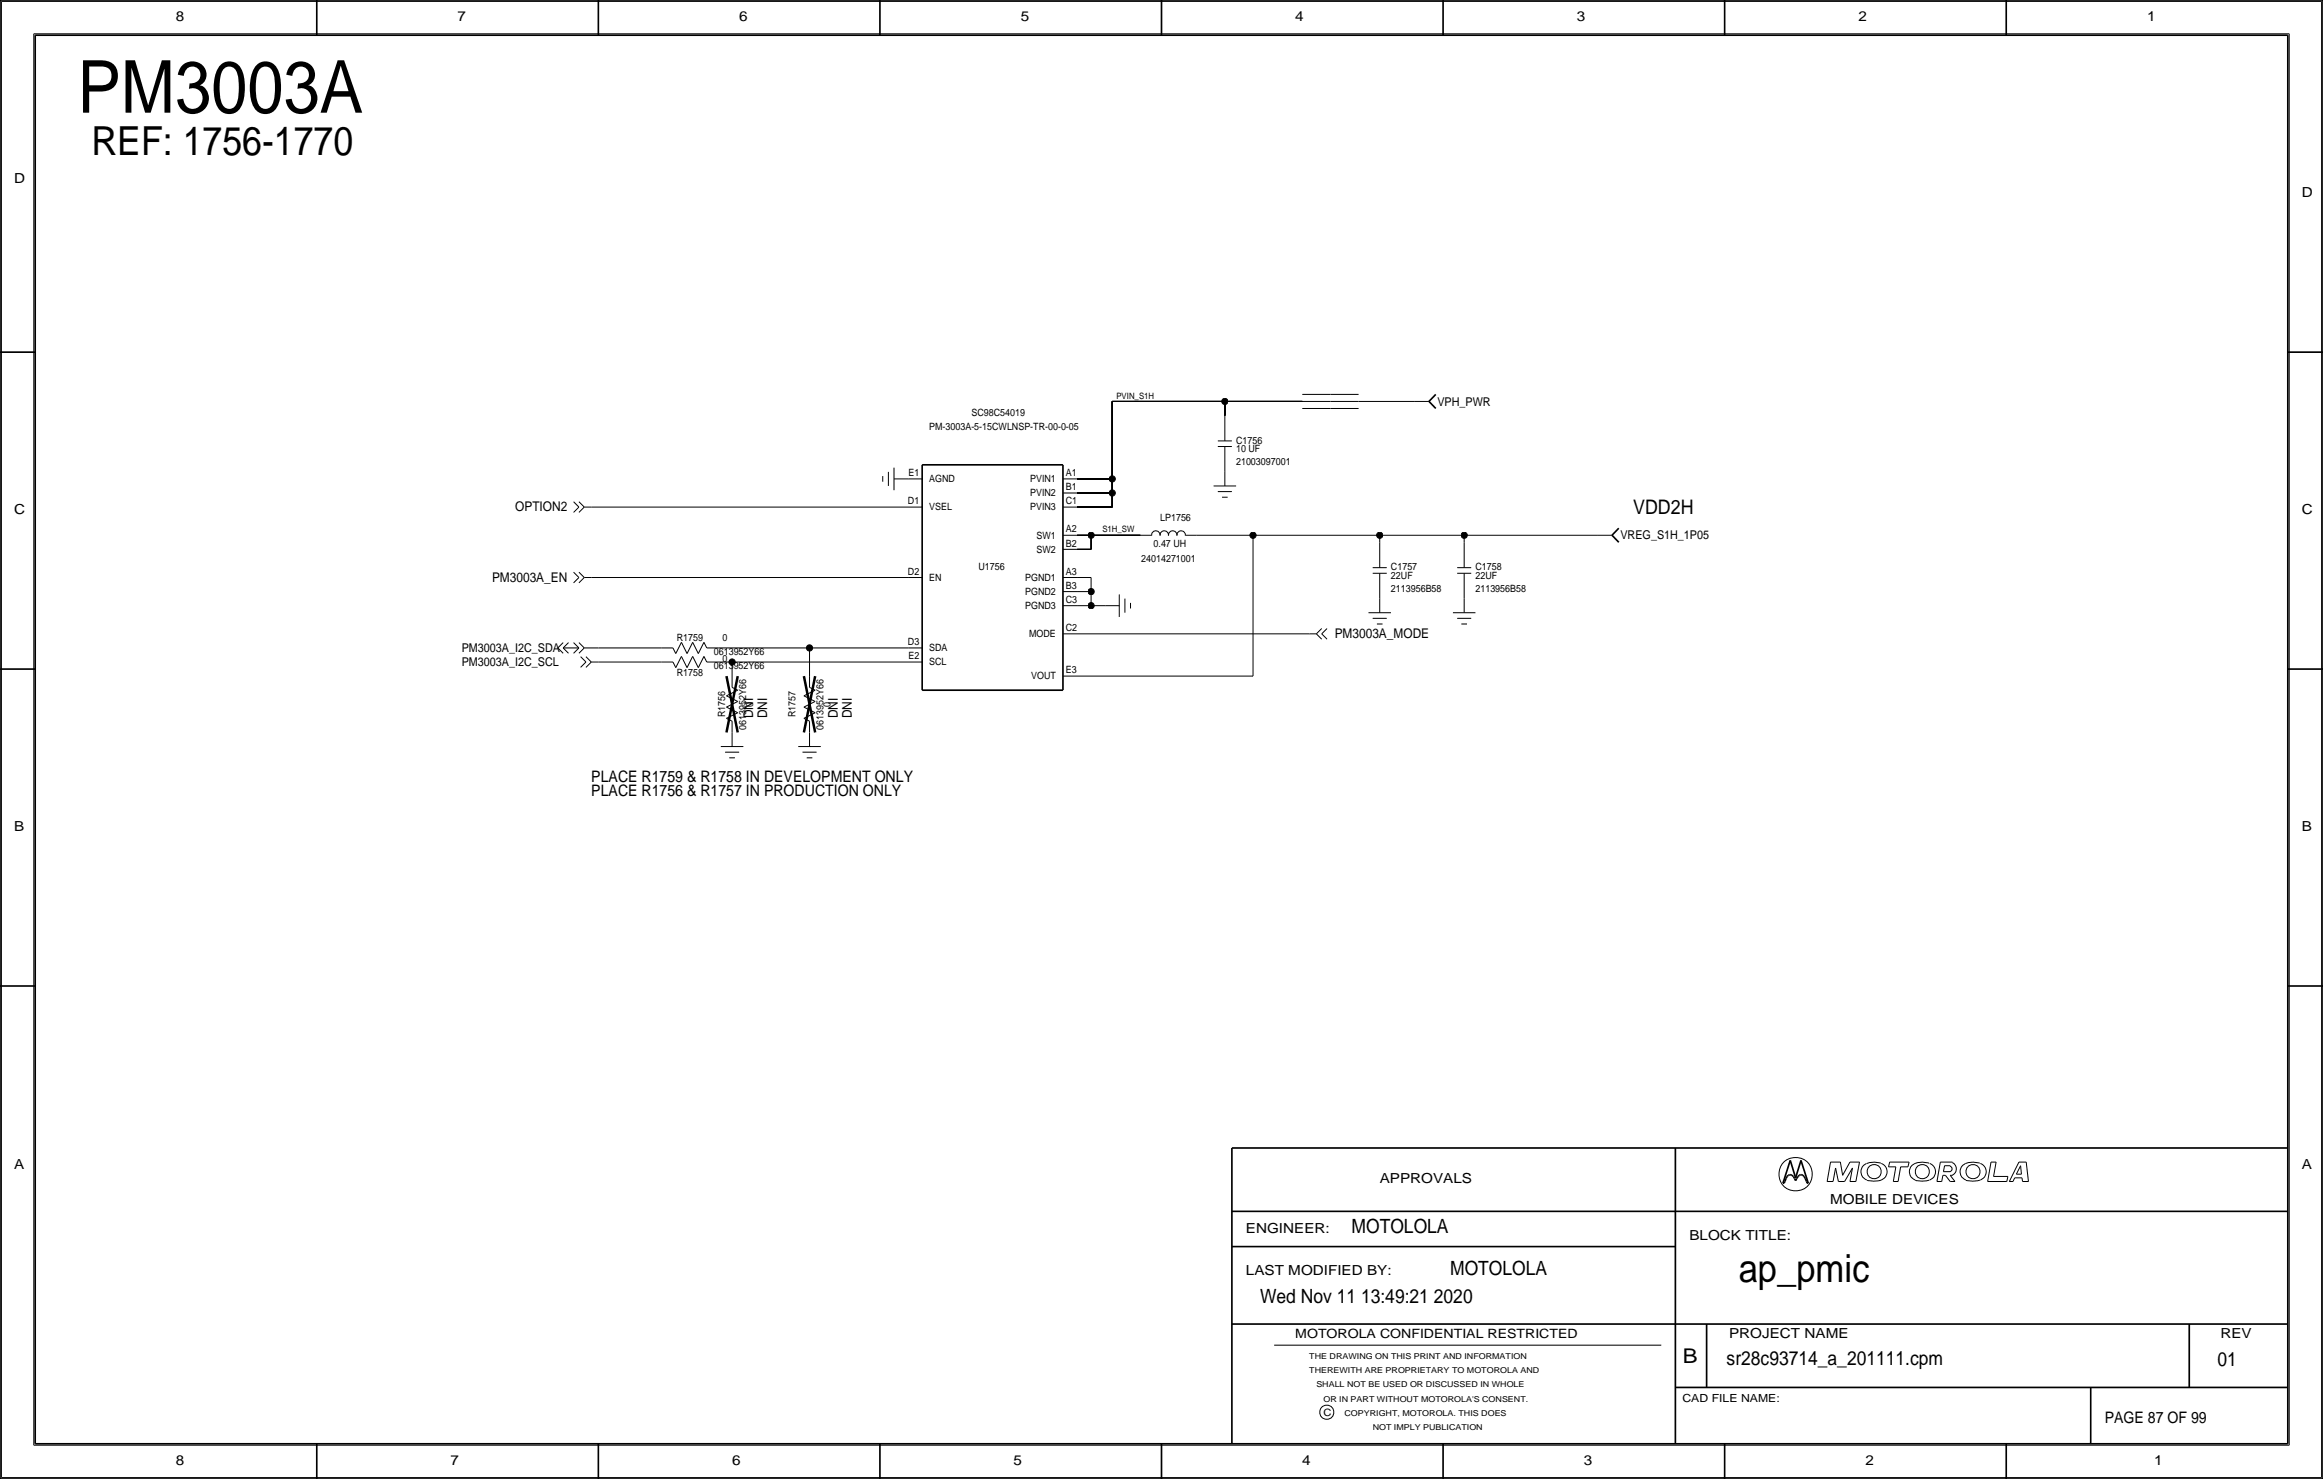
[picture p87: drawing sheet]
<svg xmlns="http://www.w3.org/2000/svg" width="419mm" height="267mm" viewBox="0 0 419 267" stroke-linecap="round" stroke-linejoin="round" font-family="sans-serif">
<defs><g id="words">
<text font-size="13.2" x="14" y="20.3">PM3003A</text>
<text font-size="7.2" x="16.5" y="27.9">REF: 1756-1770</text>
<text font-size="7" x="313.7" y="231.1">ap_pmic</text>
<text font-size="3.7" x="303.6" y="245.7">B</text>
<text font-size="3.6" x="294.6" y="92.7">VDD2H</text>
<g font-size="3.5">
<text x="243.8" y="222.3">MOTOLOLA</text>
<text x="261.6" y="229.9">MOTOLOLA</text>
<text x="227.3" y="234.9">Wed Nov 11 13:49:21 2020</text>
<text x="311.5" y="246.2">sr28c93714_a_201111.cpm</text>
<text x="400" y="246.4">01</text>
</g>
<g font-size="2.9">
<text x="106.7" y="141">PLACE R1759 &amp; R1758 IN DEVELOPMENT ONLY</text>
<text x="106.7" y="143.5">PLACE R1756 &amp; R1757 IN PRODUCTION ONLY</text>
<text x="379.7" y="256.5">PAGE 87 OF 99</text>
</g>
<g font-size="2.5">
<text x="31.7" y="3.8">8</text>
<text x="82.6" y="3.8">7</text>
<text x="133.3" y="3.8">6</text>
<text x="184.1" y="3.8">5</text>
<text x="233.7" y="3.8">4</text>
<text x="284.5" y="3.8">3</text>
<text x="335.3" y="3.8">2</text>
<text x="387.3" y="3.8">1</text>
<text x="2.5" y="33">D</text>
<text x="415.3" y="35.6">D</text>
<text x="2.5" y="92.7">C</text>
<text x="415.3" y="92.7">C</text>
<text x="2.5" y="149.9">B</text>
<text x="415.3" y="149.9">B</text>
<text x="2.5" y="210.8">A</text>
<text x="248.9" y="213.4">APPROVALS</text>
<text x="415.3" y="210.8">A</text>
<text x="330.2" y="217.2">MOBILE DEVICES</text>
<text x="224.8" y="222.2">ENGINEER:</text>
<text x="304.8" y="223.5">BLOCK TITLE:</text>
<text x="224.8" y="229.9">LAST MODIFIED BY:</text>
<text x="312" y="241.2">PROJECT NAME</text>
<text x="400.6" y="241.3">REV</text>
<text x="31.7" y="264.2">8</text>
<text x="81.3" y="264.2">7</text>
<text x="132.1" y="264.2">6</text>
<text x="182.9" y="264.2">5</text>
<text x="234.9" y="264.2">4</text>
<text x="285.8" y="264.2">3</text>
<text x="336.5" y="264.2">2</text>
<text x="388.6" y="264.2">1</text>
</g>
<g font-size="2.4">
<text x="92.9" y="92.2">OPTION2</text>
<text x="88.8" y="104.9">PM3003A_EN</text>
<text x="240.8" y="115.1">PM3003A_MODE</text>
<text x="135.9" y="129.5" transform="rotate(-90 135.9 129.5)">DNI</text>
<text x="138.4" y="129.5" transform="rotate(-90 138.4 129.5)">DNI</text>
<text x="151.1" y="129.5" transform="rotate(-90 151.1 129.5)">DNI</text>
<text x="153.7" y="129.5" transform="rotate(-90 153.7 129.5)">DNI</text>
</g>
<text font-size="2.3" x="233.7" y="241.3">MOTOROLA CONFIDENTIAL RESTRICTED</text>
<g font-size="2.2">
<text x="259.3" y="73.2">VPH_PWR</text>
<text x="292.4" y="97.3">VREG_S1H_1P05</text>
<text x="83.3" y="117.6">PM3003A_I2C_SDA</text>
<text x="83.3" y="120.1">PM3003A_I2C_SCL</text>
</g>
<text font-size="2" x="303.5" y="252.7">CAD FILE NAME:</text>
<g font-size="1.8">
<text x="167.6" y="77.5">PM-3003A-5-15CWLNSP-TR-00-0-05</text>
<text x="175.3" y="74.9">SC98C54019</text>
<text x="223" y="83.8">21003097001</text>
<text x="223" y="81.5">10 UF</text>
<text x="223" y="80">C1756</text>
<text x="163.9" y="85.9">E1</text>
<text x="167.6" y="87">AGND</text>
<text x="185.8" y="87">PVIN1</text>
<text x="185.8" y="89.5">PVIN2</text>
<text x="192.3" y="88.4">B1</text>
<text x="192.3" y="85.9">A1</text>
<text x="163.8" y="90.9">D1</text>
<text x="167.6" y="92.1">VSEL</text>
<text x="185.8" y="92.1">PVIN3</text>
<text x="192.3" y="90.9">C1</text>
<text x="209.3" y="94">LP1756</text>
<text x="187" y="99.7">SW2</text>
<text x="187" y="97.1">SW1</text>
<text x="192.3" y="96">A2</text>
<text x="192.3" y="98.6">B2</text>
<text x="205.9" y="101.3">24014271001</text>
<text x="208.1" y="98.6">0.47 UH</text>
<text x="163.8" y="103.6">D2</text>
<text x="167.6" y="104.8">EN</text>
<text x="176.5" y="102.9">U1756</text>
<text x="185" y="107.3">PGND2</text>
<text x="185" y="104.8">PGND1</text>
<text x="192.3" y="103.6">A3</text>
<text x="192.3" y="106.2">B3</text>
<text x="251" y="106.7">2113956B58</text>
<text x="251" y="104.4">22UF</text>
<text x="251" y="102.9">C1757</text>
<text x="266.2" y="104.4">22UF</text>
<text x="266.2" y="106.7">2113956B58</text>
<text x="266.2" y="102.9">C1758</text>
<text x="185" y="109.8">PGND3</text>
<text x="192.3" y="108.7">C3</text>
<text x="192.3" y="113.8">C2</text>
<text x="122.1" y="115.6">R1759</text>
<text x="128.8" y="118.1">0613952Y66</text>
<text x="130.4" y="119.4">0</text>
<text x="130.4" y="115.6">0</text>
<text x="163.8" y="116.3">D3</text>
<text x="163.9" y="118.9">E2</text>
<text x="167.6" y="120">SCL</text>
<text x="167.6" y="117.4">SDA</text>
<text x="185.7" y="114.9">MODE</text>
<text x="122.1" y="121.9">R1758</text>
<text x="128.8" y="120.7">0613952Y66</text>
<text x="186" y="122.5">VOUT</text>
<text x="192.3" y="121.4">E3</text>
<text x="130.8" y="129.4" transform="rotate(-90 130.8 129.4)">R1756</text>
<text x="134.6" y="131.6" transform="rotate(-90 134.6 131.6)">0613952Y66</text>
<text x="135.9" y="127.4" transform="rotate(-90 135.9 127.4)">0</text>
<text x="143.5" y="129.4" transform="rotate(-90 143.5 129.4)">R1757</text>
<text x="148.6" y="131.6" transform="rotate(-90 148.6 131.6)">0613952Y66</text>
<text x="149.9" y="127.4" transform="rotate(-90 149.9 127.4)">0</text>
<text x="238.8" y="255.3">C</text>
</g>
<g font-size="1.6">
<text x="201.4" y="71.9">PVIN_S1H</text>
<text x="198.9" y="96">S1H_SW</text>
</g>
<g font-size="1.5">
<text x="236.2" y="245.1">THE DRAWING ON THIS PRINT AND INFORMATION</text>
<text x="236.2" y="247.6">THEREWITH ARE PROPRIETARY TO MOTOROLA AND</text>
<text x="237.5" y="250.2">SHALL NOT BE USED OR DISCUSSED IN WHOLE</text>
<text x="238.8" y="252.7">OR IN PART WITHOUT MOTOROLA'S CONSENT.</text>
<text x="242.6" y="255.3">COPYRIGHT, MOTOROLA. THIS DOES</text>
<text x="247.6" y="257.8">NOT IMPLY PUBLICATION</text>
</g>
</g></defs>
<!-- layer: Nets -->
<g fill="none" stroke="#000" stroke-width=".18">
<path d="M200.7 72.4v14zM200.7 72.4h20.3zM221 72.4v2.5zM221 72.4h13.9zM245.1 72.4h10.2zM106.7 91.4h57.1zM194.3 88.9h6.4zM194.3 86.4h6.4zM194.3 96.5h2.5zM194.3 91.4h6.4zM194.3 99.1h2.5zM196.8 96.5v2.6z"/>
<path d="M196.8 96.5h8.9zM200.7 88.9v2.5zM200.7 86.4v2.5zM215.9 96.5h10.2zM226.1 96.5v25.4zM226.1 96.5h22.8zM248.9 96.5v1.3zM248.9 96.5h15.3zM264.2 96.5v1.3zM264.2 96.5h24.1zM106.7 104.1h57.1zM107.9 119.4h11.5z"/>
<path d="M108 116.8h11.4zM129.5 116.8h16.5zM129.5 119.4h2.6zM132.1 119.4v2.5zM132.1 119.4h31.7zM146 116.8v5.1zM146.1 116.8h17.7zM194.3 106.7h2.5zM194.3 114.3h41.9zM194.3 104.1h2.5zM194.3 109.2h2.5zM196.8 104.1v2.6z"/>
<path d="M196.8 106.7v2.5zM196.9 109.2h2.5zM194.3 121.9h31.8z"/>
</g>
<g fill="#000" stroke="#000" stroke-width=".18">
<circle cx="221" cy="72.4" r=".56"/>
<circle cx="196.9" cy="96.5" r=".56"/>
<circle cx="200.7" cy="88.9" r=".56"/>
<circle cx="200.7" cy="86.4" r=".56"/>
<circle cx="226.1" cy="96.5" r=".56"/>
<circle cx="248.9" cy="96.5" r=".56"/>
<circle cx="264.2" cy="96.5" r=".56"/>
<circle cx="132.1" cy="119.4" r=".56"/>
<circle cx="146" cy="116.8" r=".56"/>
<circle cx="196.9" cy="106.7" r=".56"/>
<circle cx="196.9" cy="109.2" r=".56"/>
</g>
<!-- layer: Components -->
<g fill="none" stroke="#000" stroke-width=".18">
<path d="M219.7 79.5h2.5zM221 74.9v4.6zM234.9 72.4h5.1zM234.9 71.1h5.1zM234.9 73.7h5.1zM240 72.4h5.1zM240 71.1h5.1zM240 73.7h5.1zM255.3 72.4h2.5zM103.5 90.5l.9 .9zM104.4 91.4l-.9 1zM104.4 90.5l1 .9z"/>
<path d="M105.4 91.4l-1 1zM105.4 91.4h1.3zM159.3 85.9v1zM160.3 85.1v2.5zM161.3 86.4h2.5zM161.3 84.3v4.1zM163.8 91.4h2.6zM163.8 86.4h2.6zM191.8 99.1h2.5zM191.8 96.5h2.5zM191.8 91.4h2.5zM191.8 88.9h2.5z"/>
<path d="M191.8 86.4h2.5zM205.7 96.5h2.1zM207.8 96.6a.75 .75 0 0 1 .7-.9 .75 .75 0 0 1 .7 .9M209.3 96.6a.75 .75 0 0 1 .7-.9 .75 .75 0 0 1 .8 .9M210.8 96.6a.75 .75 0 0 1 .8-.9 .75 .75 0 0 1 .7 .9M212.3 96.6a.75 .75 0 0 1 .8-.9 .75 .75 0 0 1 .7 .9M213.9 96.5h2zM218.9 87.6h4.1zM219.7 80.5h2.5zM219.7 88.6h2.5zM220.5 89.7h1zM221 80.5v4.6z"/>
<path d="M221 85.1v2.5zM248.9 97.8v4.6zM264.2 97.8v4.6zM288.3 96.5h2.5zM100.6 116.8l1 1zM100.6 116.8l1-.9zM101.6 116.8l1 1zM101.6 116.8l1-.9zM101.6 116.8h2.8zM103.5 115.9l.9 .9zM103.5 117.8l.9-1zM103.5 103.2l.9 .9z"/>
<path d="M104.4 115.9l1 .9zM104.4 117.8l1-1zM104.4 104.1l-.9 1zM104.4 103.2l1 .9zM104.7 118.4l1 1zM105.4 104.1l-1 1zM105.4 104.1h1.3zM105.4 116.8h2.5zM105.7 119.4l-1 .9zM105.7 118.4l1 1zM106.7 119.4l-1 .9zM106.7 119.4h1.2z"/>
<path d="M119.4 119.4h2zM119.4 116.8h2zM121.4 119.4l.5 1zM121.4 116.8l.5 1.1zM122.9 118.4l1.1 2zM122.9 115.8l1.1 2.1zM122.9 118.4l-1 2zM122.9 115.8l-1 2.1zM125 118.4l1 2zM125 118.4l-1 2zM125 115.8l1 2.1zM125 115.8l-1 2.1z"/>
<path d="M127 118.4l-1 2zM127 115.8l-1 2.1zM127 118.4l.5 1zM127 115.8l.5 1zM127.5 119.4h2zM127.5 116.8h2zM163.8 119.4h2.6zM163.8 116.8h2.6zM163.8 104.1h2.6zM191.8 114.3h2.5zM191.8 109.2h2.5zM191.8 106.7h2.5z"/>
<path d="M191.8 104.1h2.5zM199.4 109.2h2.5zM201.9 107.2v4.1zM202.9 108v2.5zM204 108.7v1zM236.2 114.3h1.3zM237.5 114.3l1 1zM238.5 114.3l.9 1zM238.5 113.3l-1 1zM239.4 113.3l-.9 1zM246.9 110.5h4.1zM247.6 103.4h2.6z"/>
<path d="M247.7 102.4h2.5zM247.7 111.5h2.5zM248.4 112.5h1zM248.9 103.4v4.6zM248.9 108v2.5zM262.1 110.5h4.1zM262.9 103.4h2.5zM262.9 111.5h2.5zM262.9 102.4h2.5zM263.7 112.5h1zM264.2 108v2.5zM264.2 103.4v4.6z"/>
<path d="M130 134.6h4.1zM130.8 135.6h2.5zM131.1 129.5l1 .5zM131.1 127.5l2 1zM131.1 127.5l2-1zM131.1 125.5l2-1zM131.1 129.5l2-1zM131.1 125.5l2 1zM131.6 136.7h1zM132.1 132.1v2.5zM132.1 121.9v2.1zM132.1 130v2.1z"/>
<path d="M132.1 124l1 .5zM144 134.6h4.1zM144.8 135.6h2.5zM145 129.5l1 .5zM145 127.5l2.1 1zM145 127.5l2.1-1zM145 125.5l2.1-1zM145 129.5l2.1-1zM145 125.5l2.1 1zM145.5 136.7h1.1zM146 132.1v2.5zM146 121.9v2.1z"/>
<path d="M146 130v2.1zM146.1 124l1 .5zM191.8 121.9h2.5z"/>
</g>
<path d="M131.1 121.9l2 10.2zM133.1 121.9l-2 10.2zM145 121.9l2.1 10.2zM147.1 121.9l-2.1 10.2z" fill="none" stroke="#000" stroke-width=".45"/>
<path d="M257.8 72.4l1.2 1.3zM259 71.1l-1.2 1.3zM166.4 83.8h25.4zM166.4 83.8v40.7zM191.8 83.8v40.7zM290.8 96.5l1.3 1.3zM292 95.2l-1.2 1.3zM166.4 124.5h25.4z" fill="none" stroke="#000" stroke-width=".3"/>
<!-- layer: Page Border and Title Block -->
<g fill="none" stroke="#000" stroke-width=".3">
<path d="M0 0h419.1zM0 0v266.7zM6.3 6.4h406.4zM6.3 6.4v254zM57.1 0v6.3zM107.9 0v6.3zM158.7 0v6.3zM209.5 0v6.4zM260.3 0v6.3zM311.1 0v6.3zM361.9 0v6.3zM412.7 6.4v254z"/>
<path d="M419.1 0v266.7zM0 63.5h6.3zM412.7 63.5h6.4zM0 120.7h6.3zM412.7 120.7h6.4zM0 177.8h6.3zM412.7 177.8h6.4zM222.2 207v53.3zM222.2 207h190.5zM222.2 218.4h190.5zM302.3 207v53.3zM321.7 213.4h.2z"/>
<path d="M322 213.1l-.1 .3zM322.2 212.5l-.2 .6zM322.4 212.1l-.2 .4zM322.6 211.9l.3-.1zM322.6 211.9l-.2 .2zM322.9 211.8h.2zM323 209.2l-1.3 4.2zM323 209.2l1 3.2zM323.1 211.8l.2 .1zM323.3 211.9l.2 .2zM323.5 212.1l.2 .4zM323.7 212.5l.3 .4z"/>
<path d="M324.2 212.5l-.2 .4zM324.4 212.1l-.2 .4zM324.6 211.9l.2-.1zM324.6 211.9l-.2 .2zM324.8 211.8h.3zM324.9 209.2l1.3 4.2zM324.9 209.2l-.9 3.2zM325.1 211.8l.2 .1zM325.3 211.9l.2 .2zM325.5 212.1l.2 .4zM325.7 212.5l.2 .6zM325.9 213.1l.1 .3z"/>
<path d="M326 213.4h.2zM222.2 238.8h190.5zM222.2 224.8h80.1zM307.9 238.8v11.4zM395 238.8v11.4zM302.3 250.2h110.4zM377.2 250.2v10.1zM0 266.7h419.1zM6.3 260.3h406.4zM57.1 260.3v6.4zM107.9 260.3v6.4zM158.7 260.3v6.4z"/>
<path d="M209.5 260.3v6.4zM260.3 260.3v6.4zM311.1 260.3v6.4zM361.9 260.3v6.4z"/>
</g>
<g fill="none" stroke="#000" stroke-width=".18">
<path d="M.3 .3h418.5zM.3 .3v266.1zM6.1 6.1v254.5zM6.1 6.1h406.9zM413 6.1v254.5zM418.8 .3v266.1zM329.6 213.1h1.1zM330.3 209.6h1.7zM330.3 209.5l-.7 3.6zM331.2 210.6l-.5 2.5zM331.2 210.6l.5 2.5zM331.7 213.1h1.1z"/>
<path d="M332 209.5l.4 2.4zM333.8 209.6l-1.4 2.3zM333.8 213.1h1zM333.8 209.6h1.7zM334.2 210.6l-.4 2.5zM334.2 210.6l-1.4 2.5zM335.5 209.6l-.7 3.5zM336.8 209.8a1.6 1.6 0 0 0-1.1 1.5 1.6 1.6 0 0 0 1.1 1.5M339.3 209.8l-.1-.1a4 4 0 0 0-2.4 .1M339.4 209.8a1.59 1.59 0 0 1 1.1 1.5 1.59 1.59 0 0 1-1.1 1.5 5.1 5.1 0 0 1-2.5 .1M340.7 210.4h1.3zM340.9 209.6h3.5z"/>
<path d="M340.9 209.5l-.2 .9zM341.6 213.1h.8zM342 210.4l-.4 2.7zM342.9 210.4l-.5 2.7zM342.9 210.4h1.3zM344.4 209.5l-.2 .9zM348 209.8a3.1 3.1 0 0 0-3.3 .6 1.62 1.62 0 0 0 .8 2.4M348.1 212.8a5.1 5.1 0 0 1-2.6 .1M348.1 209.8a1.59 1.59 0 0 1 1.1 1.5 1.59 1.59 0 0 1-1.1 1.5M349.5 213.1h.8zM350.1 209.6h2.1zM350.1 209.5l-.6 3.6z"/>
<path d="M350.5 211.9l-.2 1.2zM350.5 211.9h.5zM350.6 211.3h1.2zM350.8 210.2l-.2 1.1zM350.8 210.2h1zM351 211.9l.8 1.2zM351.8 210.3a.5 .5 0 0 1 .4 .5 .5 .5 0 0 1-.4 .5M351.8 213.1h.9zM351.8 211.9l.9 1.2zM351.8 211.9h.4zM352.2 209.7a1.24 1.24 0 0 1 .8 1.1 1.24 1.24 0 0 1-.8 1.1M357.2 209.8a3.1 3.1 0 0 0-3.3 .6 1.62 1.62 0 0 0 .8 2.4"/>
<path d="M357.2 212.8a5.1 5.1 0 0 1-2.5 .1M357.3 209.8a1.59 1.59 0 0 1 1 1.5 1.59 1.59 0 0 1-1 1.5M358.6 213.1h3.5zM359.2 209.6l-.6 3.5zM359.2 209.6h.9zM359.7 212.1h2.6zM360.1 209.6l-.4 2.5zM362.3 212.1l-.2 1zM362.5 213.1h.7zM363.5 212.4l-.3 .7zM363.5 212.4h1.3zM363.8 211.7h.9z"/>
<path d="M364.2 209.6l-1.7 3.5zM364.2 209.6h1.4zM364.5 210.2l-.7 1.5zM364.5 210.2l.2 1.5zM364.8 212.4l.1 .7zM364.9 213.1h1.1zM365.6 209.6l.4 3.5zM229.9 242.6h69.8zM.3 266.4h418.5zM6.1 260.6h406.9z"/>
<circle cx="324" cy="211.8" r="3"/>
<circle cx="338.1" cy="211.3" r="1.28"/>
<circle cx="346.8" cy="211.3" r="1.28"/>
<circle cx="356" cy="211.3" r="1.28"/>
<circle cx="239.4" cy="254.7" r="1.28"/>
</g>
<use href="#words"/>
</svg>
